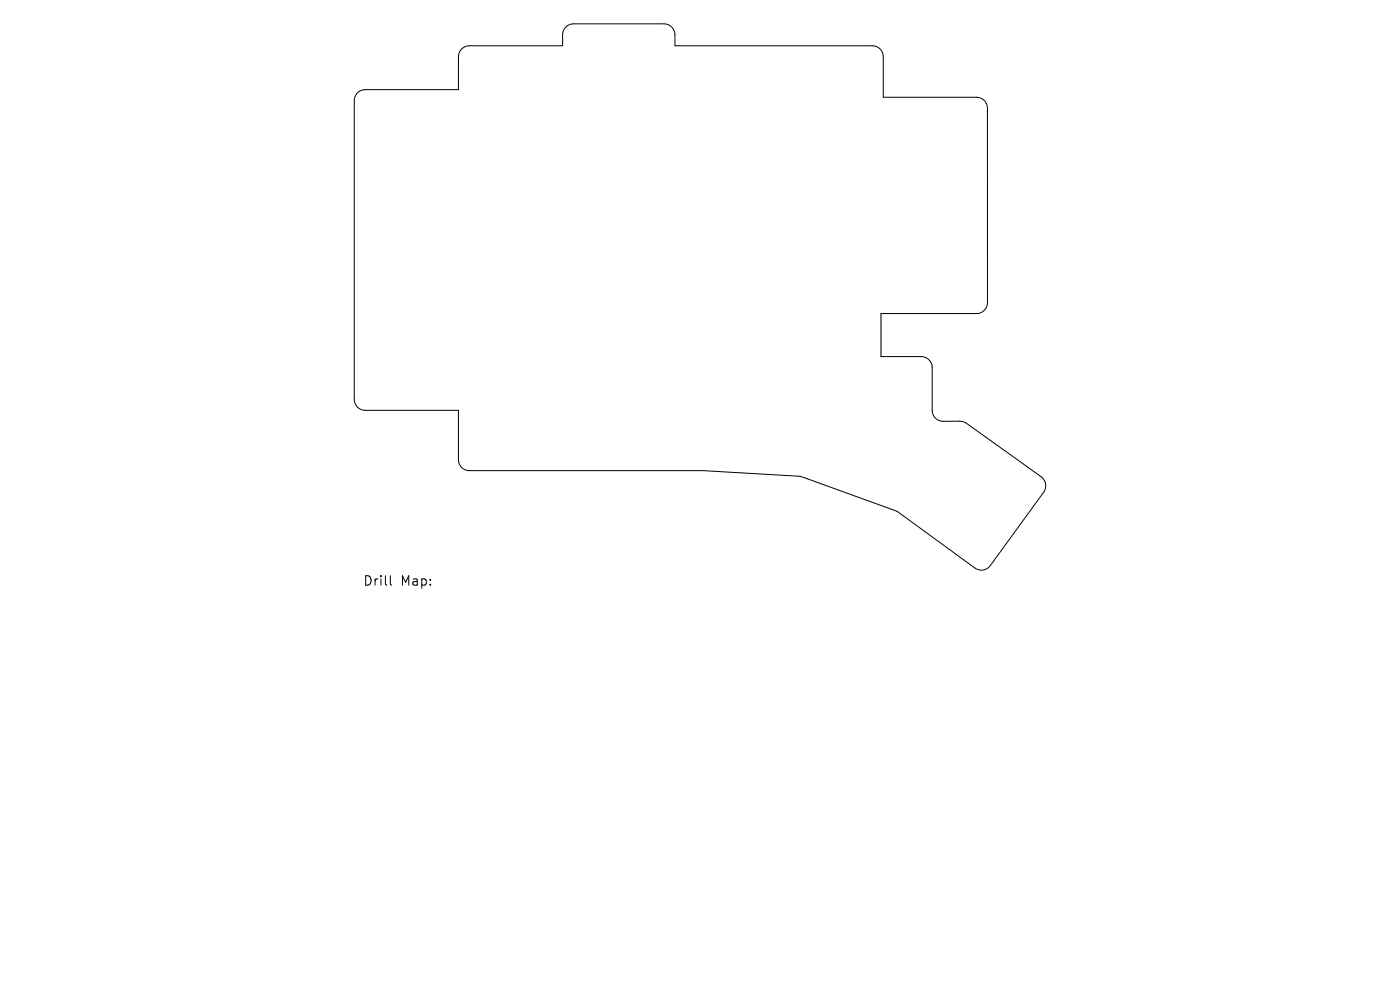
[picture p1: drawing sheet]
<svg xmlns="http://www.w3.org/2000/svg" width="297mm" height="210mm" viewBox="0 0 297 210" stroke-linecap="round" stroke-linejoin="round" font-family="sans-serif">
<defs><g id="words">
<g font-size="2.8">
<text x="77.1" y="124.5">Drill</text>
<text x="85" y="124.5">Map:</text>
</g>
</g></defs>
<path d="M75.7 19.8l.8-.6 1-.2h19.8v-7a2.33 2.33 0 0 1 2.3-2.3h19.8v-2.3a2.33 2.33 0 0 1 2.3-2.3h19.2a2.33 2.33 0 0 1 2.3 2.3v2.3h41.9a2.33 2.33 0 0 1 2.3 2.3v8.6h19.8a2.33 2.33 0 0 1 2.3 2.4v41.2a2.33 2.33 0 0 1-2.3 2.3h-20.3v9.1h8.5a2.33 2.33 0 0 1 2.4 2.4v9.1a2.33 2.33 0 0 0 2.3 2.3l3.5-.1 1.3 .4 16 11.4a2.36 2.36 0 0 1 .5 3.3l-11.3 15.6a2.33 2.33 0 0 1-3.3 .5l-16.5-12-20.5-7.4-20.7-1.3h-49.5a2.33 2.33 0 0 1-2.3-2.3v-10.5h-19.8a2.33 2.33 0 0 1-2.3-2.3v-63.4l.2-.9zM82.8 122.1v1.7l.3 .3" fill="none" stroke="#000" stroke-width=".21"/>
<use href="#words"/>
</svg>
